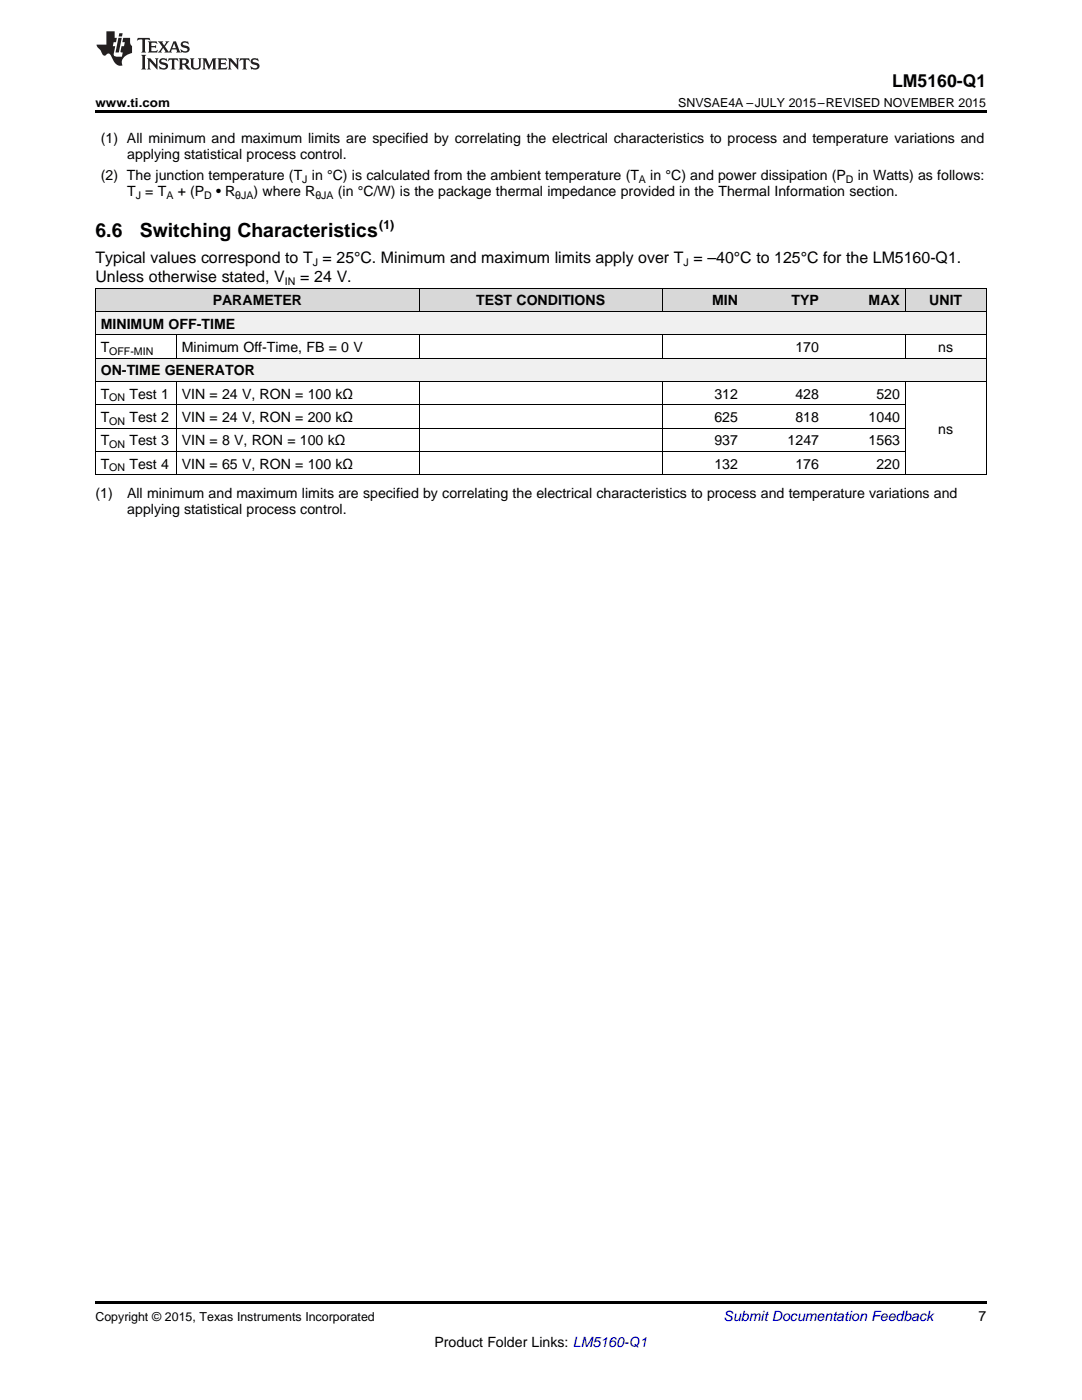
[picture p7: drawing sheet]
<svg xmlns="http://www.w3.org/2000/svg" width="216mm" height="279mm" viewBox="0 0 216 279" stroke-linecap="round" stroke-linejoin="round" font-family="sans-serif">
<defs><g id="words">
<g font-size="3.9">
<text x="19" y="47.2">6.6</text>
<text x="27.9" y="47.2">Switching Characteristics</text>
</g>
<text font-size="3.5" x="178" y="17.3">LM5160-Q1</text>
<g font-size="3.2">
<text x="19" y="52.4">Typical values correspond to T = 25°C. Minimum and maximum limits apply over T = –40°C to 125°C for the LM5160-Q1.</text>
<text x="19" y="56.3">Unless otherwise stated, V</text>
<text x="59.9" y="56.3">= 24 V.</text>
</g>
<g font-size="2.8">
<text x="20.1" y="28.6">(1) All minimum and maximum limits are specified by correlating the electrical characteristics to process and temperature variations and</text>
<text x="20.1" y="36">(2) The junction temperature (T in °C) is calculated from the ambient temperature (T</text>
<text x="25.4" y="31.8">applying statistical process control.</text>
<text x="129.8" y="36">in °C) and power dissipation (P</text>
<text x="171.2" y="36">in Watts) as follows:</text>
<text x="25.4" y="39.2">T = T</text>
<text x="35.5" y="39.2">+ (P</text>
<text x="43.1" y="39.2">• R</text>
<text x="50.6" y="39.2">) where R</text>
<text x="67.4" y="39.2">(in °C/W) is the package thermal impedance provided in the Thermal Information section.</text>
<text x="20.1" y="65.6">MINIMUM OFF-TIME</text>
<text x="42.4" y="60.9">PARAMETER</text>
<text x="95" y="60.9">TEST CONDITIONS</text>
<text x="142.1" y="60.9">MIN</text>
<text x="157.9" y="60.9">TYP</text>
<text x="173.3" y="60.9">MAX</text>
<text x="185.4" y="60.9">UNIT</text>
<text x="20.1" y="70.2">T</text>
<text x="36.3" y="70.2">Minimum Off-Time, FB = 0 V</text>
<text x="158.7" y="70.2">170</text>
<text x="187.2" y="70.2">ns</text>
<text x="20.1" y="74.9">ON-TIME GENERATOR</text>
<text x="20.1" y="79.6">T</text>
<text x="25.8" y="79.6">Test 1</text>
<text x="36.3" y="79.6">VIN = 24 V, RON = 100 kΩ</text>
<text x="142.6" y="79.6">312</text>
<text x="158.7" y="79.6">428</text>
<text x="174.9" y="79.6">520</text>
<text x="20.1" y="84.2">T</text>
<text x="20.1" y="88.9">T</text>
<text x="25.8" y="84.2">Test 2</text>
<text x="25.8" y="88.9">Test 3</text>
<text x="36.3" y="84.2">VIN = 24 V, RON = 200 kΩ</text>
<text x="36.3" y="88.9">VIN = 8 V, RON = 100 kΩ</text>
<text x="142.6" y="84.2">625</text>
<text x="142.6" y="88.9">937</text>
<text x="157.2" y="88.9">1247</text>
<text x="158.7" y="84.2">818</text>
<text x="173.3" y="84.2">1040</text>
<text x="173.3" y="88.9">1563</text>
<text x="187.2" y="86.5">ns</text>
<text x="20.1" y="93.5">T</text>
<text x="25.8" y="93.5">Test 4</text>
<text x="36.3" y="93.5">VIN = 65 V, RON = 100 kΩ</text>
<text x="142.6" y="93.5">132</text>
<text x="158.7" y="93.5">176</text>
<text x="174.9" y="93.5">220</text>
<text x="19" y="99.4">(1)</text>
<text x="25.4" y="99.4">All minimum and maximum limits are specified by correlating the electrical characteristics to process and temperature variations and</text>
<text x="25.4" y="102.6">applying statistical process control.</text>
<text x="195.3" y="263.6">7</text>
<text x="86.7" y="268.9">Product Folder Links: LM5160-Q1</text>
</g>
<text font-size="2.8" fill="#0000c8" x="144.4" y="263.6">Submit Documentation Feedback</text>
<g font-size="2.5">
<text x="19" y="21.4">www.ti.com</text>
<text x="135.3" y="21.4">SNVSAE4A –JULY 2015–REVISED NOVEMBER 2015</text>
<text x="75.7" y="45.7">(1)</text>
<text x="19" y="263.6">Copyright © 2015, Texas Instruments Incorporated</text>
</g>
<g font-size="2.1">
<text x="27.1" y="39.7">J</text>
<text x="33.2" y="39.7">A</text>
<text x="40.7" y="39.7">D</text>
<text x="47" y="39.7">θJA</text>
<text x="60.3" y="36.5">J</text>
<text x="62.9" y="39.7">θJA</text>
<text x="127.5" y="36.5">A</text>
<text x="168.8" y="36.5">D</text>
<text x="62.4" y="53">J</text>
<text x="136.4" y="53">J</text>
<text x="56.8" y="56.9">IN</text>
<text x="21.8" y="70.8">OFF-MIN</text>
<text x="21.8" y="80.1">ON</text>
<text x="21.8" y="84.8">ON</text>
<text x="21.8" y="89.4">ON</text>
<text x="21.8" y="94.1">ON</text>
</g>
</g></defs>
<g fill="#f0f0f0">
<path d="M19 71.5h16.2v4.7h-16.2z"/>
<path d="M35.2 71.5h48.5v4.7h-48.5z"/>
<path d="M83.7 71.5h48.5v4.7h-48.5z"/>
<path d="M132.2 71.5h16.1v4.7h-16.1z"/>
<path d="M148.3 71.5h16.2v4.7h-16.2z"/>
<path d="M164.5 71.5h16.2v4.7h-16.2z"/>
<path d="M180.7 71.5h16.1v4.7h-16.1z"/>
<path d="M19 62.2h16.2v4.7h-16.2z"/>
<path d="M35.2 62.2h48.5v4.7h-48.5z"/>
<path d="M83.7 62.2h48.5v4.7h-48.5z"/>
<path d="M132.2 62.2h16.1v4.7h-16.1z"/>
<path d="M148.3 62.2h16.2v4.7h-16.2z"/>
<path d="M164.5 62.2h16.2v4.7h-16.2z"/>
<path d="M180.7 62.2h16.1v4.7h-16.1z"/>
</g>
<g fill="#d8d8d8">
<path d="M19 57.5h16.2v4.7h-16.2z"/>
<path d="M35.2 57.5h48.5v4.7h-48.5z"/>
<path d="M83.7 57.5h48.5v4.7h-48.5z"/>
<path d="M132.2 57.5h16.1v4.7h-16.1z"/>
<path d="M148.3 57.5h16.2v4.7h-16.2z"/>
<path d="M164.5 57.5h16.2v4.7h-16.2z"/>
<path d="M180.7 57.5h16.1v4.7h-16.1z"/>
</g>
<path d="M19 22h177.8v.5h-177.8zM19 94.8h.2zM83.6 94.8h.1zM132.1 94.8h.1zM180.6 94.8h.1zM196.7 94.8h.1zM19 259.7h177.8v.5h-177.8z" fill="#000"/>
<g fill="none" stroke="#000" stroke-width=".2">
<path d="M19 57.5h177.8M19.1 57.5v37.3M83.6 57.5v4.7M132.1 57.5v4.7M180.6 57.5v4.7M196.8 57.5v37.3M19 76.1h177.8M19 71.5h177.8M19 66.8h177.8M19 62.1h177.8M35.2 66.8v4.7M35.2 76.1v18.7"/>
<path d="M83.6 66.8v4.7M83.6 76.1v18.7M132.1 66.8v4.7M132.1 76.1v18.7M180.6 66.8v4.7M180.6 76.1v18.7M19 94.7h177.8M19 90.1h161.7M19 85.4h161.7M19 80.8h161.7"/>
</g>
<g fill="#231f20">
<path d="M27.5 7.6l-.1 .5 .4-.2h.6v.1v2.1l-.2 .4h1l-.3-.4v-2.1l.1-.1h.5l.5 .2-.2-.5zM29.5 8.3l.2 .3v1.5l-.2 .4h1.8l.2-.6a1.04 1.04 0 0 1-1.3 .2v-.7h.6l.3 .2v-.6l-.3 .2h-.6v-.6l.8-.1 .4 .3-.2-.5zM31.5 8.3l.9 1.1-.9 1.1h.8l-.2-.2 .5-.7 .4 .7-.2 .2h1.5l-.1-.2 .1-.4h.9l.1 .4-.2 .2h1l-.3-.3-.7-1.9h-.5l-.9 2-.8-1 .9-1h-.8l.1 .3-.3 .5-.4-.6 .2-.2zM34.7 8.6l.4 1h-.7zM36.3 8.4a.63 .63 0 0 0-.2 .7 .63 .63 0 0 0 .6 .4l.6 .2 .1 .2a.75 .75 0 0 1-.7 .4 .75 .75 0 0 1-.6-.5l.1 .7 .1-.1a1.11 1.11 0 0 0 1.5-.6 1.13 1.13 0 0 0-1.2-.8l-.1-.4a1.04 1.04 0 0 1 1.2 .2l-.2-.5-.1 .1-.5-.2zM28.2 10.9l.2 .4v2.2l-.2 .4h1l-.3-.4v-2.2l.3-.4zM29.3 11.6l.3 .4v1.5l-.3 .4h.8l-.2-.4v-1.3l1.5 1.7v-1.9l.2-.4h-.7l.2 .4v.9l-1.1-1.3zM32 11.8a.62 .62 0 0 0-.2 .7 .62 .62 0 0 0 .6 .4l.6 .1 .1 .3a.76 .76 0 0 1-.7 .3 .76 .76 0 0 1-.6-.4l.1 .7 .1-.1a1.11 1.11 0 0 0 1.5-.6 1.13 1.13 0 0 0-1.2-.8l-.1-.4a1.04 1.04 0 0 1 1.2 .2l-.2-.6-.1 .1-.5-.1zM33.7 11.6l-.2 .6a.61 .61 0 0 1 .8-.3v1.6l-.2 .4h.9l-.2-.4v-1.6a.63 .63 0 0 1 .8 .3l-.2-.6zM35.6 11.6l.3 .4v1.5l-.3 .4h1l-.2-.2v-.8l.5 .2a.76 .76 0 0 0 1.2 .7l-1-1a.58 .58 0 0 0 .6-.5 .58 .58 0 0 0-.5-.6zM36.4 11.9h.1a.45 .45 0 0 1 .5 .1 .45 .45 0 0 1 .1 .5l-.7 .2zM37.9 11.6l.2 .2a2.17 2.17 0 0 0 .3 1.9 .99 .99 0 0 0 1.6-.6v-1.1l.2-.4h-.7l.2 .2a1.92 1.92 0 0 1-.2 1.8 .6 .6 0 0 1-.9-.5v-1.1l.2-.4zM40.4 11.6l.2 .4v1.5l-.2 .4h.7l-.2-.4v-1.4l.8 1.8 .8-1.8v1.4l-.2 .4h.9l-.2-.4v-1.5l.2-.4h-.8l-.6 1.5-.6-1.5zM43.4 11.6l.2 .4v1.5l-.2 .4h1.8l.2-.6a1.04 1.04 0 0 1-1.3 .1v-.6h.5l.4 .2v-.6l-.4 .2h-.5v-.7h.8l.3 .3-.1-.6zM45.5 11.6l.2 .4v1.5l-.2 .4h.7l-.2-.4v-1.3l1.5 1.7v-1.9l.2-.4h-.7l.2 .4v.9l-1.1-1.3zM47.9 11.6l-.1 .6a.61 .61 0 0 1 .8-.3v1.6l-.3 .4h1l-.3-.4 .1-1.6a.63 .63 0 0 1 .7 .3l-.1-.6zM50.2 11.8a.62 .62 0 0 0-.2 .7 .62 .62 0 0 0 .6 .4l.6 .1 .2 .3a.76 .76 0 0 1-.8 .3 .76 .76 0 0 1-.6-.4l.1 .7 .2-.1a1.11 1.11 0 0 0 1.5-.6 1.13 1.13 0 0 0-1.3-.8l-.1-.4a1.04 1.04 0 0 1 1.2 .2l-.1-.6-.2 .1-.5-.1z"/>
<path d="M21.2 6.3v2.6h-1.9l.1 .4 .7 .9a.91 .91 0 0 0 1 .8 .56 .56 0 0 1 .5-.3 .56 .56 0 0 1 .5 .3l.4 .8a1.53 1.53 0 0 0 1.9 1.2 1.54 1.54 0 0 1 1-2.1l.9-.3v-1.4a1.52 1.52 0 0 1-.3-1.6h-1.4l-.2 .8h.5l-.2 .8h-.4l-.2 1v.2l.4 .1-.2 .8a1.93 1.93 0 0 1-1.6-.3l.3-1.8h-.5l.2-.8h.4l.2-.8h-.4v-1.3zM23.6 7.6l-.6 2.9h.7l.6-2.9zM23.8 6.6l-.1 .7h.6l.2-.7z"/>
</g>
<use href="#words"/>
</svg>
